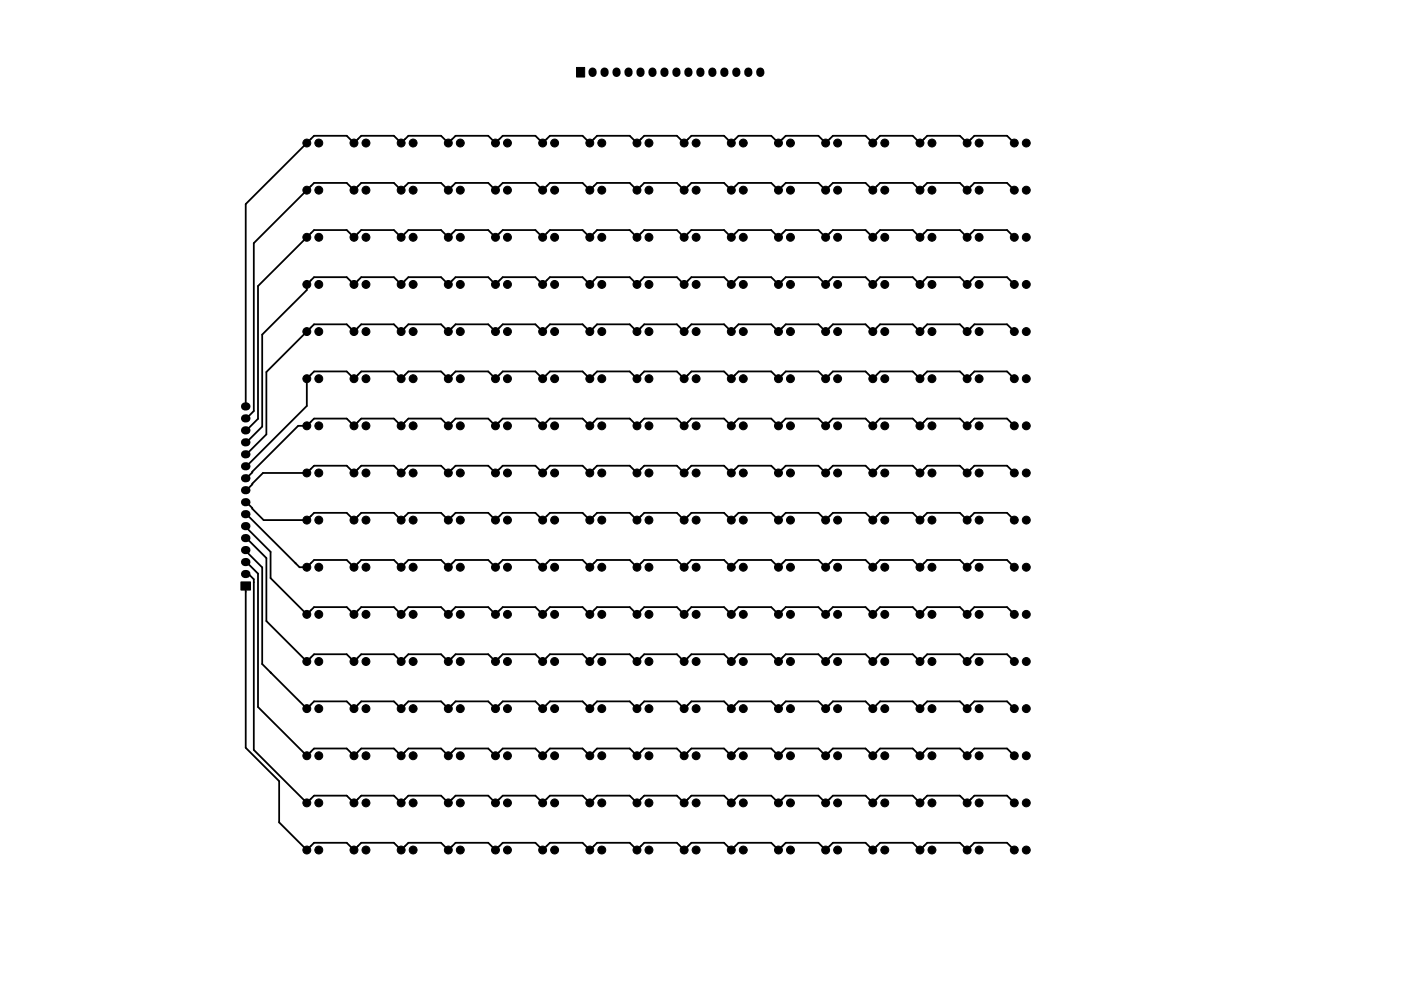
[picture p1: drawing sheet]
<svg xmlns="http://www.w3.org/2000/svg" width="297mm" height="210mm" viewBox="0 0 297 210" stroke-linecap="round" stroke-linejoin="round" font-family="sans-serif">
<g fill="#000" stroke="#000" stroke-width=".21">
<path d="M122.2 14.3h1.8v2h-1.8zM51.1 123.5h2v1.7h-2z"/>
<circle cx="65.1" cy="30.3" r=".84"/>
<circle cx="67.6" cy="30.3" r=".84"/>
<circle cx="75.1" cy="30.3" r=".84"/>
<circle cx="77.6" cy="30.3" r=".84"/>
<circle cx="85.1" cy="30.3" r=".84"/>
<circle cx="87.6" cy="30.3" r=".84"/>
<circle cx="95.1" cy="30.3" r=".84"/>
<circle cx="97.6" cy="30.3" r=".84"/>
<circle cx="105.1" cy="30.3" r=".84"/>
<circle cx="107.6" cy="30.3" r=".84"/>
<circle cx="115.1" cy="30.3" r=".84"/>
<circle cx="117.6" cy="30.3" r=".84"/>
<circle cx="125.1" cy="30.3" r=".84"/>
<circle cx="127.6" cy="30.3" r=".84"/>
<circle cx="135.1" cy="30.3" r=".84"/>
<circle cx="137.6" cy="30.3" r=".84"/>
<circle cx="145.1" cy="30.3" r=".84"/>
<circle cx="147.6" cy="30.3" r=".84"/>
<circle cx="155.1" cy="30.3" r=".84"/>
<circle cx="157.6" cy="30.3" r=".84"/>
<circle cx="165.1" cy="30.3" r=".84"/>
<circle cx="167.6" cy="30.3" r=".84"/>
<circle cx="175.1" cy="30.3" r=".84"/>
<circle cx="177.6" cy="30.3" r=".84"/>
<circle cx="185.1" cy="30.3" r=".84"/>
<circle cx="187.6" cy="30.3" r=".84"/>
<circle cx="195.1" cy="30.3" r=".84"/>
<circle cx="197.6" cy="30.3" r=".84"/>
<circle cx="205.1" cy="30.3" r=".84"/>
<circle cx="207.6" cy="30.3" r=".84"/>
<circle cx="215.1" cy="30.3" r=".84"/>
<circle cx="217.6" cy="30.3" r=".84"/>
<circle cx="65.1" cy="50.3" r=".84"/>
<circle cx="65.1" cy="40.3" r=".84"/>
<circle cx="67.6" cy="50.3" r=".84"/>
<circle cx="67.6" cy="40.3" r=".84"/>
<circle cx="75.1" cy="50.3" r=".84"/>
<circle cx="75.1" cy="40.3" r=".84"/>
<circle cx="77.6" cy="50.3" r=".84"/>
<circle cx="77.6" cy="40.3" r=".84"/>
<circle cx="85.1" cy="50.3" r=".84"/>
<circle cx="85.1" cy="40.3" r=".84"/>
<circle cx="87.6" cy="50.3" r=".84"/>
<circle cx="87.6" cy="40.3" r=".84"/>
<circle cx="95.1" cy="50.3" r=".84"/>
<circle cx="95.1" cy="40.3" r=".84"/>
<circle cx="97.6" cy="50.3" r=".84"/>
<circle cx="97.6" cy="40.3" r=".84"/>
<circle cx="105.1" cy="50.3" r=".84"/>
<circle cx="105.1" cy="40.3" r=".84"/>
<circle cx="107.6" cy="50.3" r=".84"/>
<circle cx="107.6" cy="40.3" r=".84"/>
<circle cx="115.1" cy="50.3" r=".84"/>
<circle cx="115.1" cy="40.3" r=".84"/>
<circle cx="117.6" cy="50.3" r=".84"/>
<circle cx="117.6" cy="40.3" r=".84"/>
<circle cx="125.1" cy="50.3" r=".84"/>
<circle cx="125.1" cy="40.3" r=".84"/>
<circle cx="127.6" cy="50.3" r=".84"/>
<circle cx="127.6" cy="40.3" r=".84"/>
<circle cx="135.1" cy="50.3" r=".84"/>
<circle cx="135.1" cy="40.3" r=".84"/>
<circle cx="137.6" cy="50.3" r=".84"/>
<circle cx="137.6" cy="40.3" r=".84"/>
<circle cx="145.1" cy="50.3" r=".84"/>
<circle cx="145.1" cy="40.3" r=".84"/>
<circle cx="147.6" cy="50.3" r=".84"/>
<circle cx="147.6" cy="40.3" r=".84"/>
<circle cx="155.1" cy="50.3" r=".84"/>
<circle cx="155.1" cy="40.3" r=".84"/>
<circle cx="157.6" cy="50.3" r=".84"/>
<circle cx="157.6" cy="40.3" r=".84"/>
<circle cx="165.1" cy="50.3" r=".84"/>
<circle cx="165.1" cy="40.3" r=".84"/>
<circle cx="167.6" cy="50.3" r=".84"/>
<circle cx="167.6" cy="40.3" r=".84"/>
<circle cx="175.1" cy="50.3" r=".84"/>
<circle cx="175.1" cy="40.3" r=".84"/>
<circle cx="177.6" cy="50.3" r=".84"/>
<circle cx="177.6" cy="40.3" r=".84"/>
<circle cx="185.1" cy="50.3" r=".84"/>
<circle cx="185.1" cy="40.3" r=".84"/>
<circle cx="187.6" cy="50.3" r=".84"/>
<circle cx="187.6" cy="40.3" r=".84"/>
<circle cx="195.1" cy="50.3" r=".84"/>
<circle cx="195.1" cy="40.3" r=".84"/>
<circle cx="197.6" cy="50.3" r=".84"/>
<circle cx="197.6" cy="40.3" r=".84"/>
<circle cx="205.1" cy="50.3" r=".84"/>
<circle cx="205.1" cy="40.3" r=".84"/>
<circle cx="207.6" cy="50.3" r=".84"/>
<circle cx="207.6" cy="40.3" r=".84"/>
<circle cx="215.1" cy="50.3" r=".84"/>
<circle cx="215.1" cy="40.3" r=".84"/>
<circle cx="217.6" cy="50.3" r=".84"/>
<circle cx="217.6" cy="40.3" r=".84"/>
<circle cx="65.1" cy="70.3" r=".84"/>
<circle cx="65.1" cy="60.3" r=".84"/>
<circle cx="67.6" cy="70.3" r=".84"/>
<circle cx="67.6" cy="60.3" r=".84"/>
<circle cx="75.1" cy="60.3" r=".84"/>
<circle cx="75.1" cy="70.3" r=".84"/>
<circle cx="77.6" cy="60.3" r=".84"/>
<circle cx="77.6" cy="70.3" r=".84"/>
<circle cx="85.1" cy="70.3" r=".84"/>
<circle cx="85.1" cy="60.3" r=".84"/>
<circle cx="87.6" cy="60.3" r=".84"/>
<circle cx="87.6" cy="70.3" r=".84"/>
<circle cx="95.1" cy="60.3" r=".84"/>
<circle cx="95.1" cy="70.3" r=".84"/>
<circle cx="97.6" cy="60.3" r=".84"/>
<circle cx="97.6" cy="70.3" r=".84"/>
<circle cx="105.1" cy="70.3" r=".84"/>
<circle cx="105.1" cy="60.3" r=".84"/>
<circle cx="107.6" cy="60.3" r=".84"/>
<circle cx="107.6" cy="70.3" r=".84"/>
<circle cx="115.1" cy="60.3" r=".84"/>
<circle cx="115.1" cy="70.3" r=".84"/>
<circle cx="117.6" cy="60.3" r=".84"/>
<circle cx="117.6" cy="70.3" r=".84"/>
<circle cx="125.1" cy="70.3" r=".84"/>
<circle cx="125.1" cy="60.3" r=".84"/>
<circle cx="127.6" cy="70.3" r=".84"/>
<circle cx="127.6" cy="60.3" r=".84"/>
<circle cx="135.1" cy="70.3" r=".84"/>
<circle cx="135.1" cy="60.3" r=".84"/>
<circle cx="137.6" cy="60.3" r=".84"/>
<circle cx="137.6" cy="70.3" r=".84"/>
<circle cx="145.1" cy="70.3" r=".84"/>
<circle cx="145.1" cy="60.3" r=".84"/>
<circle cx="147.6" cy="60.3" r=".84"/>
<circle cx="147.6" cy="70.3" r=".84"/>
<circle cx="155.1" cy="70.3" r=".84"/>
<circle cx="155.1" cy="60.3" r=".84"/>
<circle cx="157.6" cy="70.3" r=".84"/>
<circle cx="157.6" cy="60.3" r=".84"/>
<circle cx="165.1" cy="60.3" r=".84"/>
<circle cx="165.1" cy="70.3" r=".84"/>
<circle cx="167.6" cy="60.3" r=".84"/>
<circle cx="167.6" cy="70.3" r=".84"/>
<circle cx="175.1" cy="70.3" r=".84"/>
<circle cx="175.1" cy="60.3" r=".84"/>
<circle cx="177.6" cy="70.3" r=".84"/>
<circle cx="177.6" cy="60.3" r=".84"/>
<circle cx="185.1" cy="70.3" r=".84"/>
<circle cx="185.1" cy="60.3" r=".84"/>
<circle cx="187.6" cy="60.3" r=".84"/>
<circle cx="187.6" cy="70.3" r=".84"/>
<circle cx="195.1" cy="70.3" r=".84"/>
<circle cx="195.1" cy="60.3" r=".84"/>
<circle cx="197.6" cy="70.3" r=".84"/>
<circle cx="197.6" cy="60.3" r=".84"/>
<circle cx="205.1" cy="70.3" r=".84"/>
<circle cx="205.1" cy="60.3" r=".84"/>
<circle cx="207.6" cy="60.3" r=".84"/>
<circle cx="207.6" cy="70.3" r=".84"/>
<circle cx="215.1" cy="70.3" r=".84"/>
<circle cx="215.1" cy="60.3" r=".84"/>
<circle cx="217.6" cy="70.3" r=".84"/>
<circle cx="217.6" cy="60.3" r=".84"/>
<circle cx="65.1" cy="90.3" r=".84"/>
<circle cx="65.1" cy="80.3" r=".84"/>
<circle cx="67.6" cy="90.3" r=".84"/>
<circle cx="67.6" cy="80.3" r=".84"/>
<circle cx="75.1" cy="90.3" r=".84"/>
<circle cx="75.1" cy="80.3" r=".84"/>
<circle cx="77.6" cy="90.3" r=".84"/>
<circle cx="77.6" cy="80.3" r=".84"/>
<circle cx="85.1" cy="90.3" r=".84"/>
<circle cx="85.1" cy="80.3" r=".84"/>
<circle cx="87.6" cy="90.3" r=".84"/>
<circle cx="87.6" cy="80.3" r=".84"/>
<circle cx="95.1" cy="90.3" r=".84"/>
<circle cx="95.1" cy="80.3" r=".84"/>
<circle cx="97.6" cy="90.3" r=".84"/>
<circle cx="97.6" cy="80.3" r=".84"/>
<circle cx="105.1" cy="90.3" r=".84"/>
<circle cx="105.1" cy="80.3" r=".84"/>
<circle cx="107.6" cy="90.3" r=".84"/>
<circle cx="107.6" cy="80.3" r=".84"/>
<circle cx="115.1" cy="90.3" r=".84"/>
<circle cx="115.1" cy="80.3" r=".84"/>
<circle cx="117.6" cy="90.3" r=".84"/>
<circle cx="117.6" cy="80.3" r=".84"/>
<circle cx="125.1" cy="90.3" r=".84"/>
<circle cx="125.1" cy="80.3" r=".84"/>
<circle cx="127.6" cy="90.3" r=".84"/>
<circle cx="127.6" cy="80.3" r=".84"/>
<circle cx="135.1" cy="90.3" r=".84"/>
<circle cx="135.1" cy="80.3" r=".84"/>
<circle cx="137.6" cy="90.3" r=".84"/>
<circle cx="137.6" cy="80.3" r=".84"/>
<circle cx="145.1" cy="90.3" r=".84"/>
<circle cx="145.1" cy="80.3" r=".84"/>
<circle cx="147.6" cy="90.3" r=".84"/>
<circle cx="147.6" cy="80.3" r=".84"/>
<circle cx="155.1" cy="90.3" r=".84"/>
<circle cx="155.1" cy="80.3" r=".84"/>
<circle cx="157.6" cy="90.3" r=".84"/>
<circle cx="157.6" cy="80.3" r=".84"/>
<circle cx="165.1" cy="90.3" r=".84"/>
<circle cx="165.1" cy="80.3" r=".84"/>
<circle cx="167.6" cy="90.3" r=".84"/>
<circle cx="167.6" cy="80.3" r=".84"/>
<circle cx="175.1" cy="90.3" r=".84"/>
<circle cx="175.1" cy="80.3" r=".84"/>
<circle cx="177.6" cy="90.3" r=".84"/>
<circle cx="177.6" cy="80.3" r=".84"/>
<circle cx="185.1" cy="90.3" r=".84"/>
<circle cx="185.1" cy="80.3" r=".84"/>
<circle cx="187.6" cy="90.3" r=".84"/>
<circle cx="187.6" cy="80.3" r=".84"/>
<circle cx="195.1" cy="90.3" r=".84"/>
<circle cx="195.1" cy="80.3" r=".84"/>
<circle cx="197.6" cy="90.3" r=".84"/>
<circle cx="197.6" cy="80.3" r=".84"/>
<circle cx="205.1" cy="90.3" r=".84"/>
<circle cx="205.1" cy="80.3" r=".84"/>
<circle cx="207.6" cy="90.3" r=".84"/>
<circle cx="207.6" cy="80.3" r=".84"/>
<circle cx="215.1" cy="90.3" r=".84"/>
<circle cx="215.1" cy="80.3" r=".84"/>
<circle cx="217.6" cy="90.3" r=".84"/>
<circle cx="217.6" cy="80.3" r=".84"/>
<circle cx="65.1" cy="100.3" r=".84"/>
<circle cx="65.1" cy="110.3" r=".84"/>
<circle cx="67.6" cy="100.3" r=".84"/>
<circle cx="67.6" cy="110.3" r=".84"/>
<circle cx="75.1" cy="100.3" r=".84"/>
<circle cx="75.1" cy="110.3" r=".84"/>
<circle cx="77.6" cy="100.3" r=".84"/>
<circle cx="77.6" cy="110.3" r=".84"/>
<circle cx="85.1" cy="100.3" r=".84"/>
<circle cx="85.1" cy="110.3" r=".84"/>
<circle cx="87.6" cy="100.3" r=".84"/>
<circle cx="87.6" cy="110.3" r=".84"/>
<circle cx="95.1" cy="100.3" r=".84"/>
<circle cx="95.1" cy="110.3" r=".84"/>
<circle cx="97.6" cy="100.3" r=".84"/>
<circle cx="97.6" cy="110.3" r=".84"/>
<circle cx="105.1" cy="100.3" r=".84"/>
<circle cx="105.1" cy="110.3" r=".84"/>
<circle cx="107.6" cy="100.3" r=".84"/>
<circle cx="107.6" cy="110.3" r=".84"/>
<circle cx="115.1" cy="100.3" r=".84"/>
<circle cx="115.1" cy="110.3" r=".84"/>
<circle cx="117.6" cy="100.3" r=".84"/>
<circle cx="117.6" cy="110.3" r=".84"/>
<circle cx="125.1" cy="100.3" r=".84"/>
<circle cx="125.1" cy="110.3" r=".84"/>
<circle cx="127.6" cy="100.3" r=".84"/>
<circle cx="127.6" cy="110.3" r=".84"/>
<circle cx="135.1" cy="100.3" r=".84"/>
<circle cx="135.1" cy="110.3" r=".84"/>
<circle cx="137.6" cy="100.3" r=".84"/>
<circle cx="137.6" cy="110.3" r=".84"/>
<circle cx="145.1" cy="100.3" r=".84"/>
<circle cx="145.1" cy="110.3" r=".84"/>
<circle cx="147.6" cy="100.3" r=".84"/>
<circle cx="147.6" cy="110.3" r=".84"/>
<circle cx="155.1" cy="100.3" r=".84"/>
<circle cx="155.1" cy="110.3" r=".84"/>
<circle cx="157.6" cy="100.3" r=".84"/>
<circle cx="157.6" cy="110.3" r=".84"/>
<circle cx="165.1" cy="100.3" r=".84"/>
<circle cx="165.1" cy="110.3" r=".84"/>
<circle cx="167.6" cy="100.3" r=".84"/>
<circle cx="167.6" cy="110.3" r=".84"/>
<circle cx="175.1" cy="100.3" r=".84"/>
<circle cx="175.1" cy="110.3" r=".84"/>
<circle cx="177.6" cy="100.3" r=".84"/>
<circle cx="177.6" cy="110.3" r=".84"/>
<circle cx="185.1" cy="100.3" r=".84"/>
<circle cx="185.1" cy="110.3" r=".84"/>
<circle cx="187.6" cy="100.3" r=".84"/>
<circle cx="187.6" cy="110.3" r=".84"/>
<circle cx="195.1" cy="100.3" r=".84"/>
<circle cx="195.1" cy="110.3" r=".84"/>
<circle cx="197.6" cy="100.3" r=".84"/>
<circle cx="197.6" cy="110.3" r=".84"/>
<circle cx="205.1" cy="100.3" r=".84"/>
<circle cx="205.1" cy="110.3" r=".84"/>
<circle cx="207.6" cy="100.3" r=".84"/>
<circle cx="207.6" cy="110.3" r=".84"/>
<circle cx="215.1" cy="100.3" r=".84"/>
<circle cx="215.1" cy="110.3" r=".84"/>
<circle cx="217.6" cy="100.3" r=".84"/>
<circle cx="217.6" cy="110.3" r=".84"/>
<circle cx="65.1" cy="130.3" r=".84"/>
<circle cx="65.1" cy="120.3" r=".84"/>
<circle cx="67.6" cy="130.3" r=".84"/>
<circle cx="67.6" cy="120.3" r=".84"/>
<circle cx="75.1" cy="130.3" r=".84"/>
<circle cx="75.1" cy="120.3" r=".84"/>
<circle cx="77.6" cy="130.3" r=".84"/>
<circle cx="77.6" cy="120.3" r=".84"/>
<circle cx="85.1" cy="130.3" r=".84"/>
<circle cx="85.1" cy="120.3" r=".84"/>
<circle cx="87.6" cy="130.3" r=".84"/>
<circle cx="87.6" cy="120.3" r=".84"/>
<circle cx="95.1" cy="130.3" r=".84"/>
<circle cx="95.1" cy="120.3" r=".84"/>
<circle cx="97.6" cy="130.3" r=".84"/>
<circle cx="97.6" cy="120.3" r=".84"/>
<circle cx="105.1" cy="130.3" r=".84"/>
<circle cx="105.1" cy="120.3" r=".84"/>
<circle cx="107.6" cy="130.3" r=".84"/>
<circle cx="107.6" cy="120.3" r=".84"/>
<circle cx="115.1" cy="130.3" r=".84"/>
<circle cx="115.1" cy="120.3" r=".84"/>
<circle cx="117.6" cy="130.3" r=".84"/>
<circle cx="117.6" cy="120.3" r=".84"/>
<circle cx="125.1" cy="130.3" r=".84"/>
<circle cx="125.1" cy="120.3" r=".84"/>
<circle cx="127.6" cy="130.3" r=".84"/>
<circle cx="127.6" cy="120.3" r=".84"/>
<circle cx="135.1" cy="130.3" r=".84"/>
<circle cx="135.1" cy="120.3" r=".84"/>
<circle cx="137.6" cy="130.3" r=".84"/>
<circle cx="137.6" cy="120.3" r=".84"/>
<circle cx="145.1" cy="130.3" r=".84"/>
<circle cx="145.1" cy="120.3" r=".84"/>
<circle cx="147.6" cy="130.3" r=".84"/>
<circle cx="147.6" cy="120.3" r=".84"/>
<circle cx="155.1" cy="130.3" r=".84"/>
<circle cx="155.1" cy="120.3" r=".84"/>
<circle cx="157.6" cy="130.3" r=".84"/>
<circle cx="157.6" cy="120.3" r=".84"/>
<circle cx="165.1" cy="130.3" r=".84"/>
<circle cx="165.1" cy="120.3" r=".84"/>
<circle cx="167.6" cy="130.3" r=".84"/>
<circle cx="167.6" cy="120.3" r=".84"/>
<circle cx="175.1" cy="130.3" r=".84"/>
<circle cx="175.1" cy="120.3" r=".84"/>
<circle cx="177.6" cy="130.3" r=".84"/>
<circle cx="177.6" cy="120.3" r=".84"/>
<circle cx="185.1" cy="130.3" r=".84"/>
<circle cx="185.1" cy="120.3" r=".84"/>
<circle cx="187.6" cy="130.3" r=".84"/>
<circle cx="187.6" cy="120.3" r=".84"/>
<circle cx="195.1" cy="130.3" r=".84"/>
<circle cx="195.1" cy="120.3" r=".84"/>
<circle cx="197.6" cy="130.3" r=".84"/>
<circle cx="197.6" cy="120.3" r=".84"/>
<circle cx="205.1" cy="130.3" r=".84"/>
<circle cx="205.1" cy="120.3" r=".84"/>
<circle cx="207.6" cy="130.3" r=".84"/>
<circle cx="207.6" cy="120.3" r=".84"/>
<circle cx="215.1" cy="130.3" r=".84"/>
<circle cx="215.1" cy="120.3" r=".84"/>
<circle cx="217.6" cy="130.3" r=".84"/>
<circle cx="217.6" cy="120.3" r=".84"/>
<circle cx="65.1" cy="140.3" r=".84"/>
<circle cx="65.1" cy="150.3" r=".84"/>
<circle cx="67.6" cy="150.3" r=".84"/>
<circle cx="67.6" cy="140.3" r=".84"/>
<circle cx="75.1" cy="150.3" r=".84"/>
<circle cx="75.1" cy="140.3" r=".84"/>
<circle cx="77.6" cy="150.3" r=".84"/>
<circle cx="77.6" cy="140.3" r=".84"/>
<circle cx="85.1" cy="150.3" r=".84"/>
<circle cx="85.1" cy="140.3" r=".84"/>
<circle cx="87.6" cy="150.3" r=".84"/>
<circle cx="87.6" cy="140.3" r=".84"/>
<circle cx="95.1" cy="150.3" r=".84"/>
<circle cx="95.1" cy="140.3" r=".84"/>
<circle cx="97.6" cy="150.3" r=".84"/>
<circle cx="97.6" cy="140.3" r=".84"/>
<circle cx="105.1" cy="150.3" r=".84"/>
<circle cx="105.1" cy="140.3" r=".84"/>
<circle cx="107.6" cy="150.3" r=".84"/>
<circle cx="107.6" cy="140.3" r=".84"/>
<circle cx="115.1" cy="150.3" r=".84"/>
<circle cx="115.1" cy="140.3" r=".84"/>
<circle cx="117.6" cy="150.3" r=".84"/>
<circle cx="117.6" cy="140.3" r=".84"/>
<circle cx="125.1" cy="150.3" r=".84"/>
<circle cx="125.1" cy="140.3" r=".84"/>
<circle cx="127.6" cy="150.3" r=".84"/>
<circle cx="127.6" cy="140.3" r=".84"/>
<circle cx="135.1" cy="140.3" r=".84"/>
<circle cx="135.1" cy="150.3" r=".84"/>
<circle cx="137.6" cy="140.3" r=".84"/>
<circle cx="137.6" cy="150.3" r=".84"/>
<circle cx="145.1" cy="150.3" r=".84"/>
<circle cx="145.1" cy="140.3" r=".84"/>
<circle cx="147.6" cy="150.3" r=".84"/>
<circle cx="147.6" cy="140.3" r=".84"/>
<circle cx="155.1" cy="150.3" r=".84"/>
<circle cx="155.1" cy="140.3" r=".84"/>
<circle cx="157.6" cy="150.3" r=".84"/>
<circle cx="157.6" cy="140.3" r=".84"/>
<circle cx="165.1" cy="150.3" r=".84"/>
<circle cx="165.1" cy="140.3" r=".84"/>
<circle cx="167.6" cy="150.3" r=".84"/>
<circle cx="167.6" cy="140.3" r=".84"/>
<circle cx="175.1" cy="150.3" r=".84"/>
<circle cx="175.1" cy="140.3" r=".84"/>
<circle cx="177.6" cy="150.3" r=".84"/>
<circle cx="177.6" cy="140.3" r=".84"/>
<circle cx="185.1" cy="150.3" r=".84"/>
<circle cx="185.1" cy="140.3" r=".84"/>
<circle cx="187.6" cy="150.3" r=".84"/>
<circle cx="187.6" cy="140.3" r=".84"/>
<circle cx="195.1" cy="140.3" r=".84"/>
<circle cx="195.1" cy="150.3" r=".84"/>
<circle cx="197.6" cy="150.3" r=".84"/>
<circle cx="197.6" cy="140.3" r=".84"/>
<circle cx="205.1" cy="150.3" r=".84"/>
<circle cx="205.1" cy="140.3" r=".84"/>
<circle cx="207.6" cy="150.3" r=".84"/>
<circle cx="207.6" cy="140.3" r=".84"/>
<circle cx="215.1" cy="140.3" r=".84"/>
<circle cx="215.1" cy="150.3" r=".84"/>
<circle cx="217.6" cy="140.3" r=".84"/>
<circle cx="217.6" cy="150.3" r=".84"/>
<circle cx="65.1" cy="160.3" r=".84"/>
<circle cx="65.1" cy="170.3" r=".84"/>
<circle cx="67.6" cy="160.3" r=".84"/>
<circle cx="67.6" cy="170.3" r=".84"/>
<circle cx="75.1" cy="160.3" r=".84"/>
<circle cx="75.1" cy="170.3" r=".84"/>
<circle cx="77.6" cy="160.3" r=".84"/>
<circle cx="77.6" cy="170.3" r=".84"/>
<circle cx="85.1" cy="160.3" r=".84"/>
<circle cx="85.1" cy="170.3" r=".84"/>
<circle cx="87.6" cy="160.3" r=".84"/>
<circle cx="87.6" cy="170.3" r=".84"/>
<circle cx="95.1" cy="160.3" r=".84"/>
<circle cx="95.1" cy="170.3" r=".84"/>
<circle cx="97.6" cy="160.3" r=".84"/>
<circle cx="97.6" cy="170.3" r=".84"/>
<circle cx="105.1" cy="160.3" r=".84"/>
<circle cx="105.1" cy="170.3" r=".84"/>
<circle cx="107.6" cy="160.3" r=".84"/>
<circle cx="107.6" cy="170.3" r=".84"/>
<circle cx="115.1" cy="160.3" r=".84"/>
<circle cx="115.1" cy="170.3" r=".84"/>
<circle cx="117.6" cy="160.3" r=".84"/>
<circle cx="117.6" cy="170.3" r=".84"/>
<circle cx="125.1" cy="160.3" r=".84"/>
<circle cx="125.1" cy="170.3" r=".84"/>
<circle cx="127.6" cy="160.3" r=".84"/>
<circle cx="127.6" cy="170.3" r=".84"/>
<circle cx="135.1" cy="160.3" r=".84"/>
<circle cx="135.1" cy="170.3" r=".84"/>
<circle cx="137.6" cy="160.3" r=".84"/>
<circle cx="137.6" cy="170.3" r=".84"/>
<circle cx="145.1" cy="160.3" r=".84"/>
<circle cx="145.1" cy="170.3" r=".84"/>
<circle cx="147.6" cy="160.3" r=".84"/>
<circle cx="147.6" cy="170.3" r=".84"/>
<circle cx="155.1" cy="160.3" r=".84"/>
<circle cx="155.1" cy="170.3" r=".84"/>
<circle cx="157.6" cy="160.3" r=".84"/>
<circle cx="157.6" cy="170.3" r=".84"/>
<circle cx="165.1" cy="160.3" r=".84"/>
<circle cx="165.1" cy="170.3" r=".84"/>
<circle cx="167.6" cy="160.3" r=".84"/>
<circle cx="167.6" cy="170.3" r=".84"/>
<circle cx="175.1" cy="160.3" r=".84"/>
<circle cx="175.1" cy="170.3" r=".84"/>
<circle cx="177.6" cy="160.3" r=".84"/>
<circle cx="177.6" cy="170.3" r=".84"/>
<circle cx="185.1" cy="160.3" r=".84"/>
<circle cx="185.1" cy="170.3" r=".84"/>
<circle cx="187.6" cy="160.3" r=".84"/>
<circle cx="187.6" cy="170.3" r=".84"/>
<circle cx="195.1" cy="160.3" r=".84"/>
<circle cx="195.1" cy="170.3" r=".84"/>
<circle cx="197.6" cy="160.3" r=".84"/>
<circle cx="197.6" cy="170.3" r=".84"/>
<circle cx="205.1" cy="160.3" r=".84"/>
<circle cx="205.1" cy="170.3" r=".84"/>
<circle cx="207.6" cy="160.3" r=".84"/>
<circle cx="207.6" cy="170.3" r=".84"/>
<circle cx="215.1" cy="160.3" r=".84"/>
<circle cx="215.1" cy="170.3" r=".84"/>
<circle cx="217.6" cy="160.3" r=".84"/>
<circle cx="217.6" cy="170.3" r=".84"/>
<circle cx="65.1" cy="180.3" r=".84"/>
<circle cx="67.6" cy="180.3" r=".84"/>
<circle cx="75.1" cy="180.3" r=".84"/>
<circle cx="77.6" cy="180.3" r=".84"/>
<circle cx="85.1" cy="180.3" r=".84"/>
<circle cx="87.6" cy="180.3" r=".84"/>
<circle cx="95.1" cy="180.3" r=".84"/>
<circle cx="97.6" cy="180.3" r=".84"/>
<circle cx="105.1" cy="180.3" r=".84"/>
<circle cx="107.6" cy="180.3" r=".84"/>
<circle cx="115.1" cy="180.3" r=".84"/>
<circle cx="117.6" cy="180.3" r=".84"/>
<circle cx="125.1" cy="180.3" r=".84"/>
<circle cx="127.6" cy="180.3" r=".84"/>
<circle cx="135.1" cy="180.3" r=".84"/>
<circle cx="137.6" cy="180.3" r=".84"/>
<circle cx="145.1" cy="180.3" r=".84"/>
<circle cx="147.6" cy="180.3" r=".84"/>
<circle cx="155.1" cy="180.3" r=".84"/>
<circle cx="157.6" cy="180.3" r=".84"/>
<circle cx="165.1" cy="180.3" r=".84"/>
<circle cx="167.6" cy="180.3" r=".84"/>
<circle cx="175.1" cy="180.3" r=".84"/>
<circle cx="177.6" cy="180.3" r=".84"/>
<circle cx="185.1" cy="180.3" r=".84"/>
<circle cx="187.6" cy="180.3" r=".84"/>
<circle cx="195.1" cy="180.3" r=".84"/>
<circle cx="197.6" cy="180.3" r=".84"/>
<circle cx="205.1" cy="180.3" r=".84"/>
<circle cx="207.6" cy="180.3" r=".84"/>
<circle cx="215.1" cy="180.3" r=".84"/>
<circle cx="217.6" cy="180.3" r=".84"/>
</g>
<g fill="none" stroke="#000" stroke-width="1.7">
<path d="M125.6 15.2v.3M128.2 15.2v.3M130.7 15.2v.3M133.3 15.2v.3M135.8 15.2v.3M138.3 15.2v.3M140.9 15.2v.3M143.4 15.2v.3M146 15.2v.3M148.5 15.2v.3M151 15.2v.3M153.6 15.2v.3"/>
<path d="M156.1 15.2v.3M158.7 15.2v.3M161.2 15.2v.3M51.9 98.9h.3M51.9 96.4h.3M51.9 93.8h.3M51.9 91.3h.3M51.9 88.8h.3M51.9 86.2h.3M51.9 119.2h.3M51.9 116.7h.3M51.9 114.2h.3"/>
<path d="M51.9 111.6h.3M51.9 109.1h.3M51.9 106.5h.3M51.9 104h.3M51.9 101.5h.3M51.9 121.8h.3"/>
</g>
<g fill="none" stroke="#000" stroke-width=".38">
<path d="M215.1 30.3l-1.6-1.5h-6.9l-1.5 1.5-1.6-1.5h-6.9l-1.5 1.5-1.6-1.5h-6.9l-1.5 1.5-1.6-1.5h-6.9l-1.5 1.5-1.6-1.5h-6.9l-1.5 1.5-1.6-1.5h-6.9l-1.5 1.5-1.6-1.5h-6.9l-1.5 1.5-1.6-1.5h-6.9l-1.5 1.5-1.6-1.5h-6.9l-1.5 1.5-1.6-1.5h-6.9l-1.5 1.5-1.6-1.5h-6.9l-1.5 1.5-1.6-1.5h-6.9l-1.5 1.5-1.6-1.5h-6.9l-1.5 1.5-1.6-1.5h-6.9l-1.5 1.5-1.6-1.5h-6.9l-14.5 14.5v42.9M215.1 40.3l-1.6-1.5h-6.9l-1.5 1.5-1.6-1.5h-6.9l-1.5 1.5-1.6-1.5h-6.9l-1.5 1.5-1.6-1.5h-6.9l-1.5 1.5-1.6-1.5h-6.9l-1.5 1.5-1.6-1.5h-6.9l-1.5 1.5-1.6-1.5h-6.9l-1.5 1.5-1.6-1.5h-6.9l-1.5 1.5-1.6-1.5h-6.9l-1.5 1.5-1.6-1.5h-6.9l-1.5 1.5-1.6-1.5h-6.9l-1.5 1.5-1.6-1.5h-6.9l-1.5 1.5-1.6-1.5h-6.9l-1.5 1.5-1.6-1.5h-6.9l-1.5 1.5-1.6-1.5h-6.9l-12.8 12.8v35.6l-1.7 1.6M215.1 50.3l-1.6-1.5h-6.9l-1.5 1.5-1.6-1.5h-6.9l-1.5 1.5-1.6-1.5h-6.9l-1.5 1.5-1.6-1.5h-6.9l-1.5 1.5-1.6-1.5h-6.9l-1.5 1.5-1.6-1.5h-6.9l-1.5 1.5-1.6-1.5h-6.9l-1.5 1.5-1.6-1.5h-6.9l-1.5 1.5-1.6-1.5h-6.9l-1.5 1.5-1.6-1.5h-6.9l-1.5 1.5-1.6-1.5h-6.9l-1.5 1.5-1.6-1.5h-6.9l-1.5 1.5-1.6-1.5h-6.9l-1.5 1.5-1.6-1.5h-6.9l-1.5 1.5-1.6-1.5h-6.9l-11.9 11.9v28.2l-2.6 2.4M215.1 60.3l-1.6-1.5h-6.9l-1.5 1.5-1.6-1.5h-6.9l-1.5 1.5-1.6-1.5h-6.9l-1.5 1.5-1.6-1.5h-6.9l-1.5 1.5-1.6-1.5h-6.9l-1.5 1.5-1.6-1.5h-6.9l-1.5 1.5-1.6-1.5h-6.9l-1.5 1.5-1.6-1.5h-6.9l-1.5 1.5-1.6-1.5h-6.9l-1.5 1.5-1.6-1.5h-6.9l-1.5 1.5-1.6-1.5h-6.9l-1.5 1.5-1.6-1.5h-6.9l-1.5 1.5-1.6-1.5h-6.9l-1.5 1.5-1.6-1.5h-6.9l-1.5 1.5-1.6-1.5h-6.9l-1.5 1.5v1.2l-9.5 9.5v19.5l-3.5 3.3M215.1 70.3l-1.6-1.5h-6.9l-1.5 1.5-1.6-1.5h-6.9l-1.5 1.5-1.6-1.5h-6.9l-1.5 1.5-1.6-1.5h-6.9l-1.5 1.5-1.6-1.5h-6.9l-1.5 1.5-1.6-1.5h-6.9l-1.5 1.5-1.6-1.5h-6.9l-1.5 1.5-1.6-1.5h-6.9l-1.5 1.5-1.6-1.5h-6.9l-1.5 1.5-1.6-1.5h-6.9l-1.5 1.5-1.6-1.5h-6.9l-1.5 1.5-1.6-1.5h-6.9l-1.5 1.5-1.6-1.5h-6.9l-1.5 1.5-1.6-1.5h-6.9l-1.5 1.5-1.6-1.5h-6.9l-10.1 10.1v13.3l-4.4 4.2M215.1 80.3l-1.6-1.5h-6.9l-1.5 1.5-1.6-1.5h-6.9l-1.5 1.5-1.6-1.5h-6.9l-1.5 1.5-1.6-1.5h-6.9l-1.5 1.5-1.6-1.5h-6.9l-1.5 1.5-1.6-1.5h-6.9l-1.5 1.5-1.6-1.5h-6.9l-1.5 1.5-1.6-1.5h-6.9l-1.5 1.5-1.6-1.5h-6.9l-1.5 1.5-1.6-1.5h-6.9l-1.5 1.5-1.6-1.5h-6.9l-1.5 1.5-1.6-1.5h-6.9l-1.5 1.5-1.6-1.5h-6.9l-1.5 1.5-1.6-1.5h-6.9l-1.5 1.5-1.6-1.5h-6.9l-1.5 1.5v5.8l-12.9 12.8h-.1M215.1 90.3l-1.6-1.5h-6.9l-1.5 1.5-1.6-1.5h-6.9l-1.5 1.5-1.6-1.5h-6.9l-1.5 1.5-1.6-1.5h-6.9l-1.5 1.5-1.6-1.5h-6.9l-1.5 1.5-1.6-1.5h-6.9l-1.5 1.5-1.6-1.5h-6.9l-1.5 1.5-1.6-1.5h-6.9l-1.5 1.5-1.6-1.5h-6.9l-1.5 1.5-1.6-1.5h-6.9l-1.5 1.5-1.6-1.5h-6.9l-1.5 1.5-1.6-1.5h-6.9l-1.5 1.5-1.6-1.5h-6.9l-1.5 1.5-1.6-1.5h-6.9l-1.5 1.5-1.6-1.5h-6.9l-1.5 1.5h-1.9l-11 11.2h-.1M52.1 111.6v.2l5.3 5.3v5.6l7.7 7.6 1.5-1.5h6.9l1.6 1.5 1.5-1.5h6.9l1.6 1.5 1.5-1.5h6.9l1.6 1.5 1.5-1.5h6.9l1.6 1.5 1.5-1.5h6.9l1.6 1.5 1.5-1.5h6.9l1.6 1.5 1.5-1.5h6.9l1.6 1.5 1.5-1.5h6.9l1.6 1.5 1.5-1.5h6.9l1.6 1.5 1.5-1.5h6.9l1.6 1.5 1.5-1.5h6.9l1.6 1.5 1.5-1.5h6.9l1.6 1.5 1.5-1.5h6.9l1.6 1.5 1.5-1.5h6.9l1.6 1.5 1.5-1.5h6.9l1.6 1.5M52.1 106.5h.1l3.7 3.8h9.2l1.5-1.5h6.9l1.6 1.5 1.5-1.5h6.9l1.6 1.5 1.5-1.5h6.9l1.6 1.5 1.5-1.5h6.9l1.6 1.5 1.5-1.5h6.9l1.6 1.5 1.5-1.5h6.9l1.6 1.5 1.5-1.5h6.9l1.6 1.5 1.5-1.5h6.9l1.6 1.5 1.5-1.5h6.9l1.6 1.5 1.5-1.5h6.9l1.6 1.5 1.5-1.5h6.9l1.6 1.5 1.5-1.5h6.9l1.6 1.5 1.5-1.5h6.9l1.6 1.5 1.5-1.5h6.9l1.6 1.5 1.5-1.5h6.9l1.6 1.5M52.1 114.2l4.4 4.2v13.4l8.6 8.5 1.5-1.5h6.9l1.6 1.5 1.5-1.5h6.9l1.6 1.5 1.5-1.5h6.9l1.6 1.5 1.5-1.5h6.9l1.6 1.5 1.5-1.5h6.9l1.6 1.5 1.5-1.5h6.9l1.6 1.5 1.5-1.5h6.9l1.6 1.5 1.5-1.5h6.9l1.6 1.5 1.5-1.5h6.9l1.6 1.5 1.5-1.5h6.9l1.6 1.5 1.5-1.5h6.9l1.6 1.5 1.5-1.5h6.9l1.6 1.5 1.5-1.5h6.9l1.6 1.5 1.5-1.5h6.9l1.6 1.5 1.5-1.5h6.9l1.6 1.5M52.1 119.2l2.6 2.5v28.3l10.4 10.3 1.5-1.5h6.9l1.6 1.5 1.5-1.5h6.9l1.6 1.5 1.5-1.5h6.9l1.6 1.5 1.5-1.5h6.9l1.6 1.5 1.5-1.5h6.9l1.6 1.5 1.5-1.5h6.9l1.6 1.5 1.5-1.5h6.9l1.6 1.5 1.5-1.5h6.9l1.6 1.5 1.5-1.5h6.9l1.6 1.5 1.5-1.5h6.9l1.6 1.5 1.5-1.5h6.9l1.6 1.5 1.5-1.5h6.9l1.6 1.5 1.5-1.5h6.9l1.6 1.5 1.5-1.5h6.9l1.6 1.5 1.5-1.5h6.9l1.6 1.5M52.1 109.1h.1l10.5 10.4"/>
<path d="M52.2 116.7h-.1v.2l3.5 3.5v20.5l9.5 9.4 1.5-1.5h6.9l1.6 1.5 1.5-1.5h6.9l1.6 1.5 1.5-1.5h6.9l1.6 1.5 1.5-1.5h6.9l1.6 1.5 1.5-1.5h6.9l1.6 1.5 1.5-1.5h6.9l1.6 1.5 1.5-1.5h6.9l1.6 1.5 1.5-1.5h6.9l1.6 1.5 1.5-1.5h6.9l1.6 1.5 1.5-1.5h6.9l1.6 1.5 1.5-1.5h6.9l1.6 1.5 1.5-1.5h6.9l1.6 1.5 1.5-1.5h6.9l1.6 1.5 1.5-1.5h6.9l1.6 1.5 1.5-1.5h6.9l1.6 1.5M62.7 119.5l.8 .8h1.6l1.5-1.5h6.9l1.6 1.5 1.5-1.5h6.9l1.6 1.5 1.5-1.5h6.9l1.6 1.5 1.5-1.5h6.9l1.6 1.5 1.5-1.5h6.9l1.6 1.5 1.5-1.5h6.9l1.6 1.5 1.5-1.5h6.9l1.6 1.5 1.5-1.5h6.9l1.6 1.5 1.5-1.5h6.9l1.6 1.5 1.5-1.5h6.9l1.6 1.5 1.5-1.5h6.9l1.6 1.5 1.5-1.5h6.9l1.6 1.5 1.5-1.5h6.9l1.6 1.5 1.5-1.5h6.9l1.6 1.5 1.5-1.5h6.9l1.6 1.5M62.7 119.5h.1M215.1 100.3l-1.6-1.5h-6.9l-1.5 1.5-1.6-1.5h-6.9l-1.5 1.5-1.6-1.5h-6.9l-1.5 1.5-1.6-1.5h-6.9l-1.5 1.5-1.6-1.5h-6.9l-1.5 1.5-1.6-1.5h-6.9l-1.5 1.5-1.6-1.5h-6.9l-1.5 1.5-1.6-1.5h-6.9l-1.5 1.5-1.6-1.5h-6.9l-1.5 1.5-1.6-1.5h-6.9l-1.5 1.5-1.6-1.5h-6.9l-1.5 1.5-1.6-1.5h-6.9l-1.5 1.5-1.6-1.5h-6.9l-1.5 1.5-1.6-1.5h-6.9l-1.5 1.5-1.6-1.5h-6.9l-1.5 1.5h-9.3l-3.6 3.7h-.1M52.1 124.3v34.4l7.1 7v8.8l5.9 5.8 1.5-1.5h6.9l1.6 1.5 1.5-1.5h6.9l1.6 1.5 1.5-1.5h6.9l1.6 1.5 1.5-1.5h6.9l1.6 1.5 1.5-1.5h6.9l1.6 1.5 1.5-1.5h6.9l1.6 1.5 1.5-1.5h6.9l1.6 1.5 1.5-1.5h6.9l1.6 1.5 1.5-1.5h6.9l1.6 1.5 1.5-1.5h6.9l1.6 1.5 1.5-1.5h6.9l1.6 1.5 1.5-1.5h6.9l1.6 1.5 1.5-1.5h6.9l1.6 1.5 1.5-1.5h6.9l1.6 1.5 1.5-1.5h6.9l1.6 1.5M52.1 121.8h.6l1.1 1.1v36.2l11.3 11.2 1.5-1.5h6.9l1.6 1.5 1.5-1.5h6.9l1.6 1.5 1.5-1.5h6.9l1.6 1.5 1.5-1.5h6.9l1.6 1.5 1.5-1.5h6.9l1.6 1.5 1.5-1.5h6.9l1.6 1.5 1.5-1.5h6.9l1.6 1.5 1.5-1.5h6.9l1.6 1.5 1.5-1.5h6.9l1.6 1.5 1.5-1.5h6.9l1.6 1.5 1.5-1.5h6.9l1.6 1.5 1.5-1.5h6.9l1.6 1.5 1.5-1.5h6.9l1.6 1.5 1.5-1.5h6.9l1.6 1.5 1.5-1.5h6.9l1.6 1.5"/>
</g>
</svg>
